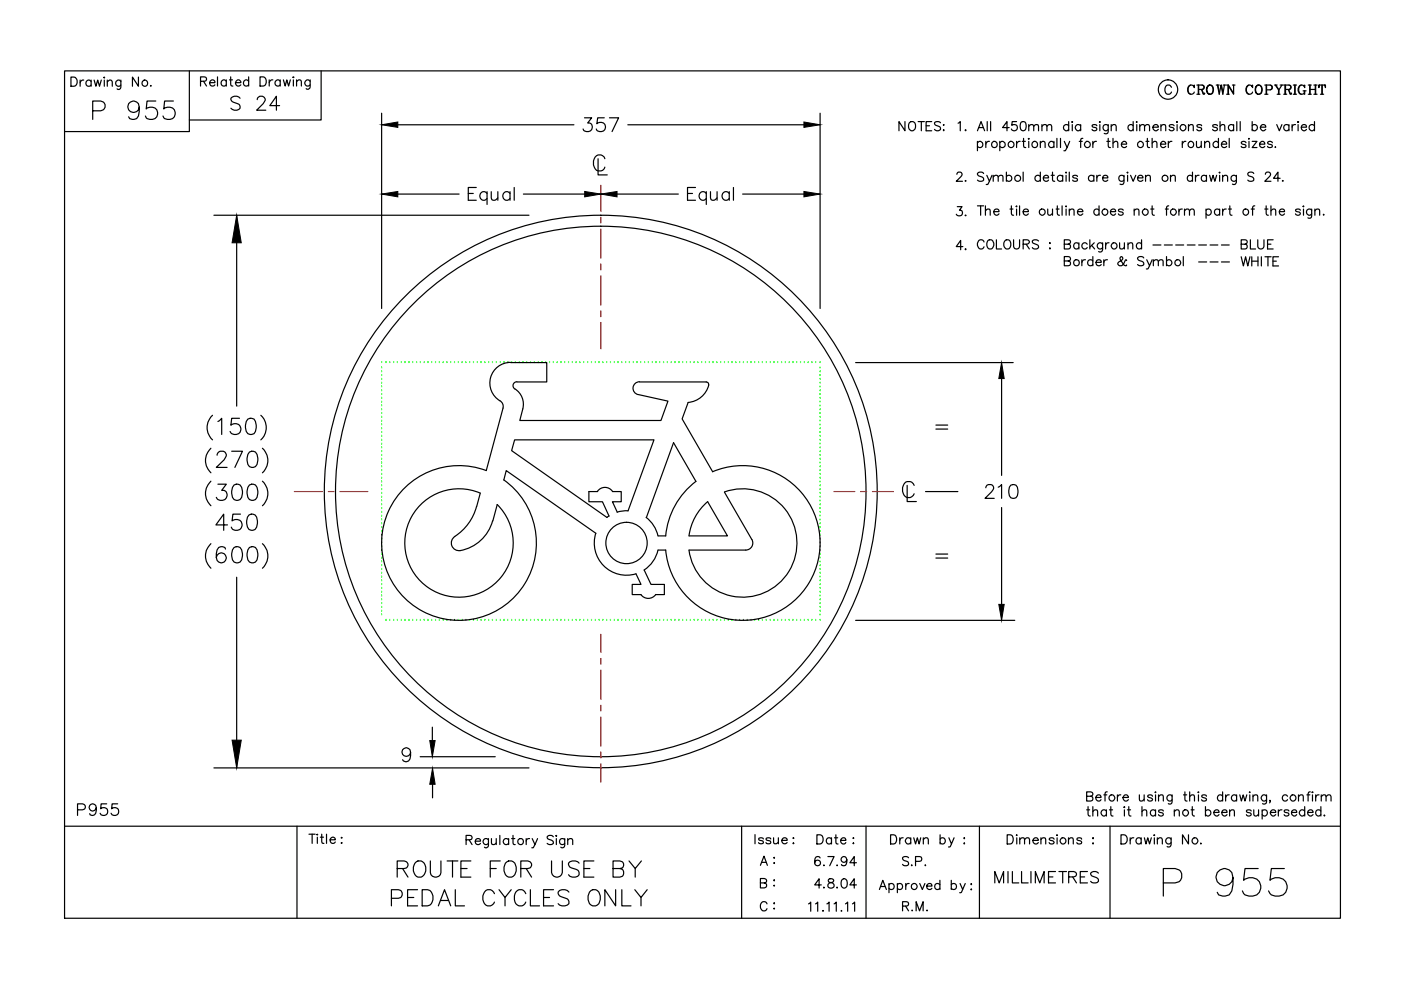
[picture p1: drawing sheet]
<svg xmlns="http://www.w3.org/2000/svg" width="297mm" height="210mm" viewBox="0 0 297 210" stroke-linecap="round" stroke-linejoin="round" font-family="sans-serif">
<g fill="none" stroke="#000" stroke-width=".25">
<path d="M13.7 15h270.5v179.7h-270.5zM15 16.3h.7a1.03 1.03 0 0 1 .7 1 1.03 1.03 0 0 1-.7 1h-.7zM17 17v1.3M17.8 17a.72 .72 0 0 0-.8 .6M19.3 17.3a.62 .62 0 0 0-.9-.1 .62 .62 0 0 0 0 .9 .62 .62 0 0 0 .9-.1M19.3 17v1.3M20 17l.3 1.3 .4-1.3 .4 1.3 .4-1.3M22.1 17v1.3M22.1 16.3v.3zM22.7 17.4l.5-.4 .5 .1 .1 1.2M22.7 17v1.3M25.6 17v1.5a.49 .49 0 0 1-.3 .4 .49 .49 0 0 1-.5-.1"/>
<path d="M25.6 17.3a.62 .62 0 0 0-.9-.1 .62 .62 0 0 0 0 .9 .62 .62 0 0 0 .9-.1M29.4 16.3v2l-1.3-2v2M32 18.1v.2l.1-.1M40.1 15v12.9h-26.4M42.5 17.2l1.1-.1 .2-.3-.1-.3-.4-.2h-.8v1.9M43.2 17.2l.6 1M44.5 17.5h1.1a.55 .55 0 0 0-.6-.6 .55 .55 0 0 0-.5 .6 .61 .61 0 0 0 .3 .7 .61 .61 0 0 0 .8-.2M46.1 16.3v1.9M48 17.2a.62 .62 0 0 0-.9 0 .62 .62 0 0 0 0 .9 .62 .62 0 0 0 .9-.1M48 16.9v1.3M48.7 16.9h.6M48.9 16.3v1.6l.1 .3h.4"/>
<path d="M49.9 17.5h1.2a.57 .57 0 0 0-.6-.6 .57 .57 0 0 0-.6 .6v.2a.63 .63 0 0 0 .5 .5 .63 .63 0 0 0 .7-.2M52.7 17.2a.62 .62 0 0 0-.9 0 .62 .62 0 0 0 0 .9 .62 .62 0 0 0 .9-.1M52.7 16.3v1.9M55.1 16.3h.7a1.05 1.05 0 0 1 .7 1 1.05 1.05 0 0 1-.7 .9h-.7zM57.1 16.9v1.3M57.8 16.9a.72 .72 0 0 0-.7 .6M59.4 17.2a.62 .62 0 0 0-.9 0 .62 .62 0 0 0 0 .9 .62 .62 0 0 0 .9-.1M59.4 16.9v1.3M60.1 16.9l.4 1.3 .3-1.3 .4 1.3 .4-1.3M62.2 16.9v1.3M62.2 16.3l.1 .1-.1 .1zM62.9 17.3l.4-.4 .5 .2 .1 1.1"/>
<path d="M62.9 16.9v1.3M65.8 16.9v1.6a.54 .54 0 0 1-.9 .3M65.8 17.2a.64 .64 0 0 0-1-.1 .64 .64 0 0 0 0 1 .64 .64 0 0 0 1-.1M68.1 15v10.4h-28M248.4 18.5a.72 .72 0 0 0-.8-.5 .72 .72 0 0 0-.6 .8v.5a.72 .72 0 0 0 .6 .7 .72 .72 0 0 0 .8-.5M252.4 18a1.12 1.12 0 0 0 0 2M253.1 18.3l.1 .3v-.6l-.1 .3a.72 .72 0 0 0-.8-.2 .72 .72 0 0 0-.5 .7 .83 .83 0 0 0 .2 .9 .83 .83 0 0 0 .9 .2l.3-.4M253.8 18h1.1l.3 .2 .1 .4-.1 .3-1.1 .1M253.8 20h.6M254.1 18v2M254.6 19l.3 .1 .3 .7h.2M254.8 19.1l.3 .8 .2 .1 .1-.3"/>
<path d="M254.9 18l.3 .4v.4l-.3 .2M256.5 18a1 1 0 0 0-.7 1.1 1 1 0 0 0 .8 .9 1.06 1.06 0 0 0 .7-1 1.06 1.06 0 0 0-.7-1 1.04 1.04 0 0 0-.7 .9 1.04 1.04 0 0 0 .6 1.1M256.6 18a1.13 1.13 0 0 1 0 2M257.9 18h.6M258.1 18l.4 2 .4-2 .4 2 .3-2M258.2 18l.3 1.5M259 18l.3 1.5M259.3 18h.6M260.1 20h.5M260.1 18h.3M260.4 18v2M261.3 18h.5"/>
<path d="M261.5 19.8l-1.1-1.8v2M261.5 18v2l-1.1-1.8M264.8 18a1.12 1.12 0 0 0 0 2M265.5 18.3l.1 .3v-.6l-.1 .3a.72 .72 0 0 0-.8-.2 .72 .72 0 0 0-.5 .7 .83 .83 0 0 0 .1 .9 .83 .83 0 0 0 1 .2l.3-.4M266.8 18a1.01 1.01 0 0 0-.7 1.1 1.01 1.01 0 0 0 .9 .9 1.01 1.01 0 0 0 .6-1.1 1.01 1.01 0 0 0-.8-.9 1.13 1.13 0 0 0 0 2M267 18a1.13 1.13 0 0 1 0 2M268.2 18h1.1a.51 .51 0 0 1 .5 .5 .51 .51 0 0 1-.5 .6h-.8M268.2 20h.6M268.4 18v2M268.5 18v2M269.3 18l.2 .1a.52 .52 0 0 1 .2 .5 .52 .52 0 0 1-.4 .5M270.2 18h.6"/>
<path d="M270.4 18l.7 1.1v.9M270.5 18l.7 1.1v.9M270.8 20h.6M271.4 18h.6M271.8 18l-.6 1.1M272.2 18h1.1l.4 .2v.4l-.1 .3-1 .1M272.2 20h.6M272.4 18v2M272.6 18v2M273 19l.3 .1 .3 .7h.2M273.2 19.1l.3 .8 .2 .1 .1-.3M273.3 18l.4 .4-.1 .4-.3 .2"/>
<path d="M274.2 20h.7M274.2 18h.7M274.5 18v2M274.6 18v2M275.9 18a1.12 1.12 0 0 0 0 2M276.3 19.3h.6M276.5 18.3l.1 .3v-.6l-.1 .3a.73 .73 0 0 0-.8-.2 .73 .73 0 0 0-.5 .7v.5a.74 .74 0 0 0 .5 .6 .74 .74 0 0 0 .8-.2M276.5 19.3v.7M276.6 19.3v.7M277.4 18h.6M277.4 20h.6M277.7 18v2"/>
<path d="M277.8 18v2M277.8 19h1.1M278.6 18h.6M278.6 20h.6M278.9 18v2M279.7 18l-.1 .6v-.6h1.4v.6l-.1-.6M280 20h.6M280.3 18v2M19.7 23.5h1.7a1.04 1.04 0 0 0 .9-1 1.04 1.04 0 0 0-.9-1.1h-1.7v3.9M29.5 22.7a1.21 1.21 0 0 1-1.7 1 1.21 1.21 0 0 1-.4-1.9 1.21 1.21 0 0 1 2 .2 3.6 3.6 0 0 1-.4 3.1 1.2 1.2 0 0 1-1.7-.3M33 21.4h-1.8l-.2 1.7a1.37 1.37 0 0 1 2.1 0 1.37 1.37 0 0 1-.3 2 1.37 1.37 0 0 1-2-.5M36.8 21.4h-1.9l-.2 1.7a1.37 1.37 0 0 1 2.1 0 1.37 1.37 0 0 1-.2 2 1.37 1.37 0 0 1-2-.5"/>
<path d="M50.9 20.8a1.26 1.26 0 0 0-1.9 0 .78 .78 0 0 0 .5 .9l.8 .3a.74 .74 0 0 1 .6 .9 1.26 1.26 0 0 1-1.9 0M54.5 21.1l.2-.4 .4-.3a.93 .93 0 0 1 1.1 .6l-.4 1-1.4 1.4h2M59.3 22.4h-2.1l1.4-2v3M80.9 24v41.4M84.3 26.5h37.4M101 39.8h-1.7v2.7h1.7M109 39.8v2.7M123.9 25h1.5l-.8 1.1a.94 .94 0 0 1 1 1 .94 .94 0 0 1-1.3 .8l-.5-.3-.2-.3M126.8 33.7v3.4h1.9M128.1 25h-1.4l-.2 1.2a1.03 1.03 0 0 1 1.6 0 1.03 1.03 0 0 1-.2 1.5 1.03 1.03 0 0 1-1.5-.4M128.2 33.7a1.24 1.24 0 0 0-1.4-.9 1.24 1.24 0 0 0-1 1.3 1.52 1.52 0 0 0 .3 1.7 1.52 1.52 0 0 0 1.7 .3l.4-.7M129.2 25h2l-1.4 2.9"/>
<path d="M133.1 26.5h37.3M147.5 39.8h-1.7v2.7h1.7M155.5 39.8v2.7M173.9 24v41.4M191.9 25.8v1.9l-1.3-1.9v1.9M192.8 26a.74 .74 0 0 1 .8-.2 .74 .74 0 0 1 .5 .7 .83 .83 0 0 1-.2 .9 .83 .83 0 0 1-.9 .2 1.2 1.2 0 0 1-.2-1.6zM194.7 25.8h1.3M195.3 25.8v1.9M196.4 26.7h.7M197.5 25.8h-1.1v1.9h1.1M199.4 26a.74 .74 0 0 0-1.3 .2l.2 .3 .9 .4 .2 .5a.8 .8 0 0 1-1.3 0M200 26.5h.2z"/>
<path d="M200 27.6h.2l-.1 .1zM202.9 37l.3-.5h.4l.3 .2a.57 .57 0 0 1-.2 .8l-1 .9h1.4M203.1 26.1l.5-.3v1.9M204.7 27.5l-.1 .1 .1 .1 .1-.1M204.7 38.3l-.1 .1h.2M207.2 30.3a.64 .64 0 0 1 1-.1 .64 .64 0 0 1 0 .9 .64 .64 0 0 1-1-.1M207.2 30v2M207.2 27.7l.8-1.9 .8 1.9M207.5 27.1h1M208.5 36.8a.73 .73 0 0 0-.7-.3 .73 .73 0 0 0-.6 .5l.2 .3 1 .3 .1 .6a.92 .92 0 0 1-1.3 0M209 30v1.3M209.2 37.2l.6 1.2 .5-1.2"/>
<path d="M209.3 25.8v1.9M209.8 30a.72 .72 0 0 0-.8 .6M209.8 38.4l-.4 .7h-.3M210 25.8v1.9M210.6 37.5l.4-.3 .5 .1 .1 1.1M210.6 37.2v1.2M211.6 37.5a.67 .67 0 0 1 1-.2l.1 1.1M212 30.3a.64 .64 0 0 1 .9-.1 .64 .64 0 0 1 0 .9 .64 .64 0 0 1-.9-.1M212 30v2M213.4 37.4a.64 .64 0 0 1 .9-.1 .64 .64 0 0 1 0 1 .64 .64 0 0 1-.9-.1M213.4 36.5v1.9M214 27.1h-1.4l.9-1.3v1.9"/>
<path d="M215.5 25.8h-.9l-.1 .8a.68 .68 0 0 1 1 0 .68 .68 0 0 1-.1 1 .68 .68 0 0 1-1-.3M215.5 30v1.3M216.3 30a.72 .72 0 0 0-.8 .6M216.5 25.9a.67 .67 0 0 1 1 .2 1.32 1.32 0 0 1-.5 1.6h-.2a1.29 1.29 0 0 1-.3-1.8zM216.7 30h.7M216.9 36.5v1.9M217 29.3v1.6l.1 .3 .4 .1M218 29.4h.2zM218.1 26.8l.5-.4 .4 .1 .2 1.2M218.1 26.4v1.3M218.1 30v1.3M219.2 26.8l.4-.4 .5 .1 .1 1.2"/>
<path d="M220.6 37.4a.64 .64 0 0 0-1-.1 .64 .64 0 0 0 0 1 .64 .64 0 0 0 1-.1M220.6 36.5v1.9M220.6 30.4l.4-.4 .5 .1 .1 1.2M220.6 30v1.3M220.9 26.8l.5-.4 .4 .1 .2 1.2M220.9 26.4v1.3M221.2 37.7h1.1a.6 .6 0 0 0-.8-.5 .6 .6 0 0 0-.2 1 .62 .62 0 0 0 1 0M222 26.8l.4-.4 .5 .1 .1 1.2M222.9 37.2h.6M223.2 36.5v1.6v.3h.4M223.4 30.3a.64 .64 0 0 0-.9-.1 .64 .64 0 0 0 0 .9 .64 .64 0 0 0 .9-.1M223.4 30v1.3"/>
<path d="M224.1 29.3v2M224.8 29.3v2M225.3 37.4a.64 .64 0 0 0-.9-.1 .64 .64 0 0 0 0 1 .64 .64 0 0 0 .9-.1M225.3 37.2v1.2M225.7 30l.5 1.3 .6-1.3M226 36.5v.2zM226 37.2v1.2M226.2 31.3l-.3 .7h-.3M226.6 26.7a.62 .62 0 0 0-.9-.1 .62 .62 0 0 0 0 .9 .62 .62 0 0 0 .9-.1M226.6 25.8v1.9M226.7 36.5v1.9M227.3 25.9h.1z"/>
<path d="M227.3 26.4v1.3M228.4 37.4a.6 .6 0 0 0-1 0l.1 .2a.9 .9 0 0 1 .9 .5v.1a.6 .6 0 0 1-1 0M228.8 30h.7M229.1 26.7a.64 .64 0 0 0-.9-.1 .64 .64 0 0 0 0 .9 .64 .64 0 0 0 .9-.1M229.1 26.4v1.3M229.6 29.3l-.4 .1-.1 .3v1.6M231.7 30v1.3M231.9 37.4a.64 .64 0 0 0-.9-.1 .64 .64 0 0 0 0 1 .64 .64 0 0 0 .9-.1M231.9 37.2v1.2M232.5 30a.72 .72 0 0 0-.8 .6M232.6 26.7a.62 .62 0 0 0-1.1 0 .9 .9 0 0 0 1 .4l.1 .3a.57 .57 0 0 1-1.1 0M232.6 37.2v1.2"/>
<path d="M233.2 25.8l.1 .1-.1 .1zM233.2 26.4v1.3M233.3 37.2a.64 .64 0 0 0-.7 .5M233.8 37.7h1.1a.6 .6 0 0 0-.9-.5 .6 .6 0 0 0-.1 1 .62 .62 0 0 0 1 0M234.7 30h.6M235 26.4l-.1 1.8-.3 .2-.5-.1M235 26.7a.62 .62 0 0 0-.9-.1 .62 .62 0 0 0 0 .9 .62 .62 0 0 0 .9-.1M235 29.3v1.6v.3l.4 .1M235.6 26.8l.5-.4 .4 .1 .2 1.2M235.6 26.4v1.3M236 30.4l.4-.4 .5 .1 .1 1.2M236 29.3v2"/>
<path d="M237.8 30.6h1.1a.56 .56 0 0 0-.6-.7 .56 .56 0 0 0-.5 .7 .61 .61 0 0 0 .3 .6 .61 .61 0 0 0 .8-.2M238.3 37.2v1.5a.51 .51 0 0 1-.3 .4 .51 .51 0 0 1-.5-.1M238.3 37.4a.62 .62 0 0 0-.9-.1 .62 .62 0 0 0 0 1 .62 .62 0 0 0 .9-.1M239.1 36.5v.2zM239.1 37.2v1.2M239.7 37.2l.6 1.2 .5-1.2M240.3 26.7a.62 .62 0 0 0-1-.1 .62 .62 0 0 0 0 .9 .62 .62 0 0 0 1-.1M240.3 25.8v1.9M241 25.8v.2zM241 26.4v1.3M241.2 37.7h1.1a.62 .62 0 0 0-.6-.5 .62 .62 0 0 0-.6 .6 .62 .62 0 0 0 .6 .6l.6-.2M241.7 26.8l.4-.4 .5 .1 .1 1.2"/>
<path d="M241.7 26.4v1.3M242.7 26.8l.4-.4 .5 .1 .1 1.2M242.9 37.5a.67 .67 0 0 1 .9-.2l.1 1.1M242.9 37.2v1.2M243 30h.6M243.3 29.3v1.6v.3l.4 .1M244.3 30.4l.4-.4 .5 .1 .1 1.2M244.3 29.3v2M244.4 27h1.2a.62 .62 0 0 0-1-.5 .62 .62 0 0 0 .1 1.1 .54 .54 0 0 0 .9-.2M246.1 30.6h1.1a.55 .55 0 0 0-.6-.7 .55 .55 0 0 0-.5 .7 .61 .61 0 0 0 .3 .7 .61 .61 0 0 0 .8-.3M246.1 26.8l.5-.4 .5 .1 .1 1.2M246.1 26.4v1.3"/>
<path d="M247.7 30v1.3M248.2 37.5l.4-.3 .5 .1 .1 1.1M248.2 37.2v1.2M248.5 30a.72 .72 0 0 0-.8 .6M248.9 26.7a.65 .65 0 0 0-1 0l.3 .3 .6 .1 .1 .3a.6 .6 0 0 1-1 0M249.6 25.8v.2zM249.6 26.4v1.3M250.7 30v1.3M251.4 30a.72 .72 0 0 0-.7 .6M252 26.8l.4-.4 .5 .1 .1 1.2M252 26.4v1.3M252.8 37.4a.62 .62 0 0 0-.9-.1 .62 .62 0 0 0 0 1 .62 .62 0 0 0 .9-.1"/>
<path d="M252.8 36.5v1.9M253.5 37.2v1.2M253.7 30l.1 1.2 .4 .1 .5-.4M254.2 37.2a.64 .64 0 0 0-.7 .5M254.7 30v1.3M254.8 26.7a.62 .62 0 0 0-1 0 .9 .9 0 0 0 .9 .4l.1 .3a.57 .57 0 0 1-1 0M255.4 30.4l.5-.4 .4 .1 .2 1.2M255.4 30v1.3M255.8 37.4a.62 .62 0 0 0-.9-.1 .62 .62 0 0 0 0 1 .62 .62 0 0 0 .9-.1M255.8 37.2v1.2M256.5 37.2l.3 1.2 .4-1.2 .4 1.2 .4-1.2M258.1 26.7a.62 .62 0 0 0-1 0l.1 .2a.9 .9 0 0 1 .9 .4v.1a.57 .57 0 0 1-1 0"/>
<path d="M258.3 30.3a.64 .64 0 0 0-.9-.1 .64 .64 0 0 0 0 .9 .64 .64 0 0 0 .9-.1M258.3 29.3v2M258.6 37.2v1.2M258.6 36.5v.2zM258.7 26.8l.4-.4 .5 .1 .1 1.2M258.7 25.8v1.9M259 30.6h1.1a.55 .55 0 0 0-.6-.7 .55 .55 0 0 0-.5 .7 .61 .61 0 0 0 .3 .7 .61 .61 0 0 0 .8-.3M259.2 37.5l.5-.3 .5 .1 .1 1.1M259.2 37.2v1.2M260.6 29.3v2M261.5 26.7a.62 .62 0 0 0-.9-.1 .62 .62 0 0 0 0 .9 .62 .62 0 0 0 .9-.1M261.5 26.4v1.3"/>
<path d="M262.1 37.2v1.5a.53 .53 0 0 1-.8 .3M262.1 37.4a.64 .64 0 0 0-.9-.1 .64 .64 0 0 0 0 1 .64 .64 0 0 0 .9-.1M262.2 25.8v1.9M262.9 25.8v1.9M264.2 30.3a.57 .57 0 0 0-1 0 .9 .9 0 0 0 .9 .4l.1 .3a.62 .62 0 0 1-1 0M264.8 30v1.3M264.8 29.3v.2zM265.5 30h1l-1 1.3h1M265.5 26.7a.62 .62 0 0 1 .9-.1 .62 .62 0 0 1 0 .9 .62 .62 0 0 1-.9-.1M265.5 25.8v1.9M265.8 36.8a.71 .71 0 0 0-.7-.3 .71 .71 0 0 0-.5 .5l.1 .3 1 .3 .1 .6a.88 .88 0 0 1-1.2 0M267.1 30.6h1.1a.56 .56 0 0 0-.6-.7 .56 .56 0 0 0-.5 .7 .61 .61 0 0 0 .3 .6 .61 .61 0 0 0 .8-.2"/>
<path d="M267.2 27h1.2a.57 .57 0 0 0-.6-.6 .57 .57 0 0 0-.6 .6v.1a.61 .61 0 0 0 .5 .6 .61 .61 0 0 0 .7-.3M268.3 37l.3-.5h.4l.3 .2a.57 .57 0 0 1-.2 .8l-.9 .9h1.3M269.8 30.3a.57 .57 0 0 0-1.1 0 .9 .9 0 0 0 1 .4l.1 .3a.62 .62 0 0 1-1.1 0M270.4 31.1v.2l.1-.1M270.7 26.4l.5 1.3 .6-1.3M271.4 37.8h-1.4l.9-1.3v1.9M272 38.3v.1h.1M273.3 26.7a.62 .62 0 0 0-.9-.1 .62 .62 0 0 0 0 .9 .62 .62 0 0 0 .9-.1M273.3 26.4v1.3M274 26.4v1.3M274.7 26.4a.58 .58 0 0 0-.7 .6M275.2 25.8l.2 .1-.2 .1z"/>
<path d="M275.2 26.4v1.3M275.9 27h1.1a.6 .6 0 0 0-.8-.5 .6 .6 0 0 0-.2 .9 .57 .57 0 0 0 1 0M278.7 26.7a.64 .64 0 0 0-.9-.1 .64 .64 0 0 0 0 .9 .64 .64 0 0 0 .9-.1M278.7 25.8v1.9M45.4 45.6h66.8M50.2 45.6v40.5M83.8 41.1h13.5M99.3 41h1M103.3 41a.86 .86 0 0 0-1.3-.1 .86 .86 0 0 0 0 1.3 .86 .86 0 0 0 1.3-.1M103.3 40.6v2.7M104.2 40.6l.1 1.7 .6 .2 .7-.5M105.6 40.6v1.9"/>
<path d="M108.1 41a.86 .86 0 0 0-1.2-.1 .86 .86 0 0 0 0 1.3 .86 .86 0 0 0 1.2-.1M108.1 40.6v1.9M111 41.1h13.5M130.3 41.1h13.5M145.8 41h1M149.7 41a.86 .86 0 0 0-1.2-.1 .86 .86 0 0 0 0 1.3 .86 .86 0 0 0 1.2-.1M149.7 40.6v2.7M150.6 40.6l.2 1.7 .6 .2 .6-.5M152 40.6v1.9M154.6 41a.86 .86 0 0 0-1.2-.1 .86 .86 0 0 0 0 1.3 .86 .86 0 0 0 1.2-.1M154.6 40.6v1.9M157.5 41.1h13.5"/>
<path d="M203 43.8h1l-.6 .8a.65 .65 0 0 1 .6 .9 .65 .65 0 0 1-1.1 .1l-.2-.2M204.1 52.3h-1.4l1-1.3v2M204.7 45.6l-.1 .1h.2M204.7 52.7l-.1 .1 .1 .2 .1-.2M207.2 43.6h1.3M207.9 43.6v2M208.6 51.3a.72 .72 0 0 0-.8-.5 .72 .72 0 0 0-.6 .8v.4a.72 .72 0 0 0 .6 .8 .72 .72 0 0 0 .8-.5M208.9 44.7l.5-.4 .5 .1v1.2M208.9 43.6v2M209.4 51.1a.74 .74 0 0 1 .8-.2 .74 .74 0 0 1 .5 .7v.4a.74 .74 0 0 1-.7 .8 .74 .74 0 0 1-.8-.8zM210.7 44.9h1.1a.6 .6 0 0 0-.8-.5 .6 .6 0 0 0-.2 .9 .57 .57 0 0 0 1 0M211.3 50.8v2h1.1"/>
<path d="M213 51.1a.71 .71 0 0 1 .8-.2 .71 .71 0 0 1 .5 .7v.4a.74 .74 0 0 1-.7 .8 .74 .74 0 0 1-.8-.8zM214.1 44.3h.7M214.4 43.6v1.7l.1 .2 .4 .1M214.9 50.8v1.4a.64 .64 0 0 0 .6 .6 .64 .64 0 0 0 .7-.6v-1.4M215.5 43.6v.3zM215.5 44.3v1.3M216.2 43.6v2M216.9 44.9h1.1a.6 .6 0 0 0-.8-.5 .6 .6 0 0 0-.2 .9 .57 .57 0 0 0 1 0M216.9 51.8l1.1-.2a.4 .4 0 0 0 .3-.3 .4 .4 0 0 0-.3-.4l-1.1-.1v2M217.6 51.8l.6 1M220.2 51.1a.75 .75 0 0 0-1.3 .2l.1 .3 .8 .3a.48 .48 0 0 1 .4 .6 .84 .84 0 0 1-1.3 0M222.1 44.3l.1 1.2 .5 .1 .5-.3"/>
<path d="M222.5 51.6h.2zM222.6 52.6v.2zM223.2 44.3v1.3M223.9 44.3h.7M224.2 43.6v1.7l.1 .2 .3 .1M225.2 43.6v2M225.7 55.3l1.1-.1 .2-.3-.2-.4-1.1-.1v1.9h.8l.5-.3a.53 .53 0 0 0-.5-.7M225.7 51.8l1.1-.2 .2-.2-.1-.4-.4-.2h-.8v2h.8a.51 .51 0 0 0 .5-.5 .51 .51 0 0 0-.5-.5M226 43.6v.3zM226 44.3v1.3M226.7 44.7l.5-.4 .4 .1 .1 1.2M226.7 44.3v1.3"/>
<path d="M228.4 44.9h1.2a.62 .62 0 0 0-1-.5 .62 .62 0 0 0 .1 1.1 .54 .54 0 0 0 .9-.2M228.7 51.8a.61 .61 0 0 0-.9-.1 .61 .61 0 0 0 0 .9 .61 .61 0 0 0 .9-.1M228.7 51.5v1.3M229.4 55.1v1.2M230.1 55.1a.64 .64 0 0 0-.7 .5M230.5 51.8a.63 .63 0 0 0-.9-.1 .63 .63 0 0 0 0 .9 .63 .63 0 0 0 .9-.1M231.1 50.8v2M231.5 52l.6 .8M231.7 55.3a.62 .62 0 0 0-.9 0 .62 .62 0 0 0 0 .9 .62 .62 0 0 0 .9-.1M231.7 54.4v1.9M232 51.5l-.9 .9M232.4 55.6h1.1a.6 .6 0 0 0-.9-.5 .6 .6 0 0 0-.1 1 .62 .62 0 0 0 1 0"/>
<path d="M233 44.6a.62 .62 0 0 0-.9-.1 .62 .62 0 0 0 0 .9 .62 .62 0 0 0 .9-.1M233 43.6v2M233.8 51.5l-.1 1.8-.3 .1-.5-.1M233.8 51.8a.63 .63 0 0 0-1-.1 .63 .63 0 0 0 0 .9 .63 .63 0 0 0 1-.1M234 55.1v1.2M234.4 51.5v1.3M234.8 55.1a.64 .64 0 0 0-.8 .5M235.1 51.5a.58 .58 0 0 0-.7 .5M235.4 44.9h1.1a.6 .6 0 0 0-.8-.5 .6 .6 0 0 0-.2 .9 .57 .57 0 0 0 1 0M237.4 51.5l.1 1.2 .4 .1 .5-.4M238.1 44.6a.62 .62 0 0 0-1 0 .9 .9 0 0 0 1 .4v.3a.57 .57 0 0 1-1 0M238.4 51.5v1.3"/>
<path d="M238.9 55.2l-.2-.1-.2 .2a.95 .95 0 0 1-1.3 1 .4 .4 0 0 1-.2-.4 .4 .4 0 0 1 .2-.4l.9-.6-.2-.4h-.3a1.65 1.65 0 0 0 .8 1.8h.4l.1-.1M239.2 51.9l.4-.4 .5 .1 .1 1.2M239.2 51.5v1.3M240.5 44.7l.4-.4 .5 .1 .1 1.2M240.5 44.3v1.3M242 51.8a.61 .61 0 0 0-.9-.1 .61 .61 0 0 0 0 .9 .61 .61 0 0 0 .9-.1M242 50.8v2M242.5 54.7a.73 .73 0 0 0-.7-.3 .73 .73 0 0 0-.6 .5l.2 .3 .9 .3 .2 .6a.92 .92 0 0 1-1.3 0M243.1 55.1l.6 1.2 .6-1.2M243.7 56.3l-.4 .7h-.3M244 44.3h.7M244.3 43.6v1.7l.1 .2 .3 .1"/>
<path d="M244.4 51.9h1.7M244.5 55.4l.5-.3 .5 .1 .1 1.1M244.5 55.1v1.2M245.6 55.4a.67 .67 0 0 1 .9-.2l.1 1.1M246.9 51.9h1.7M247.1 44.3h.6M247.3 55.3a.64 .64 0 0 1 1-.1 .64 .64 0 0 1 0 1 .64 .64 0 0 1-1-.1M247.3 54.4v1.9M247.8 43.6l-.4 .2-.1 .2v1.6M249.3 51.9h1.7M250 44.3v1.3M250.7 44.3a.58 .58 0 0 0-.7 .6"/>
<path d="M250.9 54.4v1.9M251.1 44.7l.5-.4 .5 .1 .1 1.2M251.1 44.3v1.3M251.7 51.9h1.7M252.2 44.7l.4-.4 .5 .1 .1 1.2M254.1 51.9h1.7M254.1 55.5h1.7M255.7 44.6a.62 .62 0 0 1 .9-.1 .62 .62 0 0 1 0 .9 .62 .62 0 0 1-.9-.1M255.7 44.3v2M256.6 51.9h1.6M256.6 55.5h1.6M258.6 44.6a.62 .62 0 0 0-.9-.1 .62 .62 0 0 0 0 .9 .62 .62 0 0 0 .9-.1"/>
<path d="M258.6 44.3v1.3M259 51.9h1.6M259 55.5h1.7M259.2 44.3v1.3M260 44.3a.64 .64 0 0 0-.8 .6M260.4 44.3h.7M260.7 43.6v1.7l.1 .2 .4 .1M263.2 54.4l.4 2 .5-2 .5 2 .4-2M263.2 51.8l1.1-.2 .1-.2-.1-.4-.3-.2h-.8v2h.8a.51 .51 0 0 0 .4-.5 .51 .51 0 0 0-.4-.5M265.1 50.8v2h1.1M265.3 44.3h.7M265.4 54.4v2"/>
<path d="M265.4 55.4h1.3M266 43.6l-.3 .2-.1 .2v1.6M266.7 50.8v1.4a.66 .66 0 0 0 .6 .6 .66 .66 0 0 0 .7-.6v-1.4M266.7 54.4v2M267.4 54.4v2M268.2 44.3h.6M268.2 54.4h1.3M268.4 43.6v1.7l.1 .2 .4 .1M268.7 51.8h.8M268.8 54.4v2M269.5 44.7l.4-.4 .5 .1 .1 1.2M269.5 43.6v2"/>
<path d="M269.9 55.4h.7M269.9 50.8h-1.2v2h1.2M271.1 54.4h-1.2v2h1.2M271.2 44.9h1.1a.6 .6 0 0 0-.8-.5 .6 .6 0 0 0-.2 .9 .57 .57 0 0 0 1 0M275.7 44.6a.6 .6 0 0 0-1 0l.1 .2a.9 .9 0 0 1 .9 .5 .56 .56 0 0 1-.5 .4 .56 .56 0 0 1-.5-.4M276.4 43.6v.3zM276.4 44.3v1.3M278.1 44.3l-.1 1.8-.2 .2-.5-.1M278.1 44.6a.62 .62 0 0 0-.9-.1 .62 .62 0 0 0 0 .9 .62 .62 0 0 0 .9-.1M278.8 44.7l.4-.4 .5 .1 .1 1.2M278.8 44.3v1.3M280.6 45.4v.2l.1-.1"/>
<path d="M181.4 76.9h33.4M44.7 95a3.5 3.5 0 0 0 0 5.2M45.1 88.1a3.5 3.5 0 0 0 0 5.2M46 96.5a.91 .91 0 0 1 .7-.8h.6a.86 .86 0 0 1 .5 1.3l-.3 .5-1.6 1.6h2.2M46.2 89.4l.8-.7v3.4M49.1 95.7h2.3l-1.6 3.4M50.8 88.7h-1.7l-.1 1.5a1.21 1.21 0 0 1 1.8 0 1.21 1.21 0 0 1-.3 1.8 1.21 1.21 0 0 1-1.7-.5M52.5 88.9a1.07 1.07 0 0 1 1.7 .5 2.82 2.82 0 0 1-.3 2.5 1.13 1.13 0 0 1-1.7-.4 2.77 2.77 0 0 1 .3-2.6zM52.9 95.8a1.07 1.07 0 0 1 1.6 .6 2.71 2.71 0 0 1-.3 2.5 1.09 1.09 0 0 1-1.7-.4 2.77 2.77 0 0 1 .4-2.7zM55.3 88.1a3.5 3.5 0 0 1 0 5.2M55.6 95a3.5 3.5 0 0 1 0 5.2M109.2 82.5a3.8 3.8 0 0 1 1.6 4.2l-.6 2.5h29.9l1.5-4.2-6.3-1.3"/>
<path d="M109.6 80.9a.83 .83 0 0 0-.8 .6 .83 .83 0 0 0 .4 1M109.6 81h6.3v-4.1h-7.6a4.4 4.4 0 0 0-4.3 3.4 4.4 4.4 0 0 0 2.3 4.9 1.38 1.38 0 0 1 .3 1.3l-3.5 13.3a16.4 16.4 0 0 0-22.1 16.6 16.4 16.4 0 0 0 24.5 13 16.4 16.4 0 0 0 1.3-27.7l.5-1.9 19 13.3a6.8 6.8 0 0 0 8.5 8.6l1.1 2.2h-1.9v2.2h1.9M135.6 80.9a1.38 1.38 0 0 0-1.4 1.3 1.38 1.38 0 0 0 1.1 1.5M135.6 81h14.1l.4 .2 .1 .4M150.3 81.6a5 5 0 0 1-4.4 3.7l-1.3 3.5 6.5 11.2a16.4 16.4 0 0 1 22.1 10.3 16.4 16.4 0 0 1-12.6 20.9 16.4 16.4 0 0 1-19.5-14.6h-1.6M198.4 90.1h2.5M198.4 91h2.5M212.4 80.3v20.5M44.7 115.3a3.5 3.5 0 0 0 0 5.2M44.7 102a3.5 3.5 0 0 0 0 5.2M46.2 102.7h1.8l-1 1.3a1.1 1.1 0 0 1 1.2 1.2 1.1 1.1 0 0 1-1.5 .9l-.5-.2-.3-.4M47.8 116.4a.96 .96 0 0 0-1.4-.3 2.97 2.97 0 0 0-.4 2.7 1.06 1.06 0 0 0 1.7 .1 1.06 1.06 0 0 0-.4-1.6 1.06 1.06 0 0 0-1.4 .9"/>
<path d="M48.2 111.3h-2.4l1.6-2.3v3.4M49.6 116.1a1.07 1.07 0 0 1 1.6 .5 2.71 2.71 0 0 1-.3 2.6 1.09 1.09 0 0 1-1.6-.5 2.77 2.77 0 0 1 .3-2.6zM49.6 102.8a1.07 1.07 0 0 1 1.6 .5 2.71 2.71 0 0 1-.3 2.6 1.09 1.09 0 0 1-1.6-.4 2.77 2.77 0 0 1 .3-2.7zM51 109h-1.6l-.2 1.4a1.22 1.22 0 0 1 1.8 0 1.22 1.22 0 0 1 0 1.8 1.22 1.22 0 0 1-1.8-.1l-.2-.3M52.8 109.2a1.09 1.09 0 0 1 1.6 .4 2.77 2.77 0 0 1-.3 2.7 1.07 1.07 0 0 1-1.6-.5 2.67 2.67 0 0 1 .3-2.6zM52.9 116.1a1.07 1.07 0 0 1 1.6 .5 2.71 2.71 0 0 1-.3 2.6 1.09 1.09 0 0 1-1.7-.5 2.77 2.77 0 0 1 .4-2.6zM52.9 102.8a1.07 1.07 0 0 1 1.6 .5 2.71 2.71 0 0 1-.3 2.6 1.09 1.09 0 0 1-1.7-.4 2.77 2.77 0 0 1 .4-2.7zM55.6 115.3a3.5 3.5 0 0 1 0 5.2M55.6 102a3.5 3.5 0 0 1 0 5.2M101 107.4a11.6 11.6 0 0 1-4.9 6.6 1.63 1.63 0 0 0-.2 1.9 1.63 1.63 0 0 0 1.7 .8M101.8 104.5a11.5 11.5 0 0 0-16 10.6 11.5 11.5 0 0 0 15.9 10.6 11.5 11.5 0 0 0 3.7-18.7l-.9 3.4M101.8 104.6l-.7 2.8"/>
<path d="M104.4 110.4a8.7 8.7 0 0 1-6.8 6.3M126.7 104.2h-1.8v2.2h2.8l1.4 3M129.1 109.4l-.4 .3M129.8 104.2a1.93 1.93 0 0 0-3.1 0M129.9 104.2h1.8v2.2h-1.8l1 2.2M133.1 108.3l-2.3 .3M133.2 108.3l5.5-15h-29.6l-.6 2.2 20.2 14.2M137 109.7l1.4 1.5 .7 1.1 .4 1.3M139.5 116.6a6.8 6.8 0 0 1-2.9 4.3M147.5 102.1l-4.7-8.2-5.8 15.8M147.6 102.1a16.4 16.4 0 0 0-6.5 11.5h-1.6M149.3 107l.7-.6 4.2 7.2h-8.1a11.2 11.2 0 0 1 3.2-6.6z"/>
<path d="M153.6 104.3a11.5 11.5 0 0 1 14.9 7.7 11.5 11.5 0 0 1-8.7 14.4 11.5 11.5 0 0 1-13.7-9.8h12a1.5 1.5 0 0 0 1.3-2.2l-5.8-10M192.3 102.9v3.4h2M193.8 102.9a1.27 1.27 0 0 0-1.4-.8 1.27 1.27 0 0 0-1 1.3 1.49 1.49 0 0 0 .3 1.6 1.49 1.49 0 0 0 1.6 .3l.5-.6M196.2 104.2h6.9M198.4 117.5h2.5M198.4 118.3h2.5M209 103.4l.3-.5 .8-.2a.72 .72 0 0 1 .4 1.1l-1.7 1.9h2M211.6 103.3l.8-.6v3M212.4 107.6v20.5M214.3 102.9a.98 .98 0 0 1 1.4 .4 2.46 2.46 0 0 1-.3 2.2 .98 .98 0 0 1-1.4-.4 2.5 2.5 0 0 1 .3-2.2zM50.2 122.4v40.4M136.6 120.9l1.4 3h2.9v2.2l-1.9-.1a1.93 1.93 0 0 1-3.1 0"/>
<path d="M181.4 131.5h33.8M87.1 159.5a.91 .91 0 0 1-1.3 .8 .91 .91 0 0 1-.3-1.5 .91 .91 0 0 1 1.4 .2 2.65 2.65 0 0 1-.3 2.3 .85 .85 0 0 1-1.2-.2M91.7 154.2v2.8M13.7 175.2h270.5M16.4 171.7h1.1a.64 .64 0 0 0 .6-.6 .64 .64 0 0 0-.6-.7h-1.1v2.5M20.4 171.2a.76 .76 0 0 1-1 .7 .76 .76 0 0 1-.3-1.2 .76 .76 0 0 1 1.2 .1 2.06 2.06 0 0 1-.3 2 .66 .66 0 0 1-1-.3M22.6 170.4h-1.2v1.1a.85 .85 0 0 1 1.2 0 .85 .85 0 0 1-.1 1.3 .85 .85 0 0 1-1.3-.4M24.9 170.4h-1.1l-.1 1.1a.85 .85 0 0 1 1.3 0 .85 .85 0 0 1-.2 1.3 .85 .85 0 0 1-1.2-.4M45.4 162.8h66.8M63 175.2v19.5M65.5 176.9h1.3M66.2 176.9v1.9"/>
<path d="M67.3 177.5v1.3M67.3 176.9v.1zM67.9 177.5h.7M68.2 176.9v1.5l.1 .3 .4 .1M69.2 176.9v1.9M70 178.1h1.1a.6 .6 0 0 0-.9-.5 .6 .6 0 0 0-.1 .9 .57 .57 0 0 0 1 0M72.3 177.6h.2zM72.3 178.7h.2zM89.1 160.4h15.9M91.7 166.3v2.9M98.8 178.1l1.1-.1 .2-.3-.2-.5-1.1-.1v2M99.5 178.1l.6 1"/>
<path d="M100.8 178.4h1.1a.6 .6 0 0 0-.9-.5 .6 .6 0 0 0-.1 .9 .62 .62 0 0 0 1 0M103.6 177.8v1.5a.54 .54 0 0 1-.9 .3M103.6 178.1a.64 .64 0 0 0-1-.1 .64 .64 0 0 0 0 .9 .64 .64 0 0 0 1-.1M104.2 177.8v.9a.47 .47 0 0 0 .8 .3l.2-.3M105.2 177.8v1.3M106 177.1v2M107.8 178.1a.64 .64 0 0 0-.9-.1 .64 .64 0 0 0 0 .9 .64 .64 0 0 0 .9-.1M107.8 177.8v1.3M108.5 177.8h.6M108.8 177.1v1.6l.1 .3 .3 .1M111.6 177.8v1.3M112.3 177.8a.58 .58 0 0 0-.7 .6"/>
<path d="M112.8 177.8l.6 1.3 .6-1.3M113.4 179.1l-.4 .6h-.3M117.3 177.4a.73 .73 0 0 0-.7-.3 .73 .73 0 0 0-.6 .5l.2 .3 1 .5 .1 .4a.92 .92 0 0 1-1.3 0M118 177.8v1.3M118 177.1v.2zM119.7 177.8v1.5a.51 .51 0 0 1-.3 .4 .51 .51 0 0 1-.5-.1M119.7 178.1a.62 .62 0 0 0-.9-.1 .62 .62 0 0 0 0 .9 .62 .62 0 0 0 .9-.1M120.4 178.1l.4-.3 .5 .1 .1 1.2M120.4 177.8v1.3M157.2 175.2v19.5M160.1 177v1.9M161.9 177.9a.62 .62 0 0 0-1.1 0l.1 .2a.9 .9 0 0 1 1 .5 .62 .62 0 0 1-1.1 0"/>
<path d="M163.4 177.9a.6 .6 0 0 0-1 0l.1 .2a.9 .9 0 0 1 .9 .5 .6 .6 0 0 1-1 0M164 177.6l.1 1.2 .5 .1 .4-.3M165 177.6v1.3M165.7 178.2h1.2a.57 .57 0 0 0-.6-.6 .57 .57 0 0 0-.6 .6v.2a.63 .63 0 0 0 .5 .5 .63 .63 0 0 0 .7-.3M168.1 177.7h.2zM168.1 178.8h.2zM173.2 177h.7a1.04 1.04 0 0 1 .6 1 1.04 1.04 0 0 1-.6 .9h-.7zM176.3 177.9a.61 .61 0 0 0-.9-.1 .61 .61 0 0 0 0 .9 .61 .61 0 0 0 .9-.1M176.3 177.6v1.3M176.9 177.6h.7M177.2 177v1.6l.1 .3h.4M178.2 178.2h1.1v-.2a.64 .64 0 0 0-1.1-.1 .64 .64 0 0 0 .5 1h.3l.3-.3"/>
<path d="M180.8 177.7h.2zM180.8 178.8h.2zM183.6 175.2v19.5M188.8 177h.7a1.04 1.04 0 0 1 .6 1 1.04 1.04 0 0 1-.6 .9h-.7zM190.8 177.6v1.3M191.5 177.6a.58 .58 0 0 0-.7 .6M193.1 177.9a.63 .63 0 0 0-.9-.1 .63 .63 0 0 0 0 1 .63 .63 0 0 0 .9-.2M193.1 177.6v1.3M193.7 177.6l.4 1.3 .4-1.3 .4 1.3 .3-1.3M195.8 178l.4-.4 .5 .1 .1 1.2M195.8 177.6v1.3M199.3 177.9a.61 .61 0 0 1 .9-.1 .61 .61 0 0 1 0 .9 .61 .61 0 0 1-.9-.1"/>
<path d="M199.3 177v1.9M201.2 177.6l.5 1.3 .6-1.3M201.7 178.9l-.2 .6-.4 .1M204.4 177.7h.1l-.1 .1zM204.4 178.7v.2zM207.7 175.2v19.5M213.5 177h.7a1.04 1.04 0 0 1 .6 1 1.04 1.04 0 0 1-.6 .9h-.7zM215.6 177v.2zM215.6 177.6v1.3M216.2 178l.5-.4 .4 .1 .1 1.2M216.2 177.6v1.3M217.2 178l.5-.4 .5 .1 .1 1.2"/>
<path d="M219 178.2h1.1a.61 .61 0 0 0-.8-.5 .61 .61 0 0 0-.2 .9 .6 .6 0 0 0 1 0M220.7 178l.5-.4 .4 .1 .1 1.2M220.7 177.6v1.3M223.5 177.9a.6 .6 0 0 0-1.1 0l.3 .3 .5 .1 .3 .3a.6 .6 0 0 1-1.1 0M224.1 177v.2zM224.1 177.6v1.3M226.5 178l.5-.4 .5 .1 .1 1.2M226.5 177.6v1.3M229.3 177.9a.57 .57 0 0 0-1 0l.3 .3 .6 .2 .1 .2a.57 .57 0 0 1-1 0M230.4 168.8l1.1-.1 .2-.3-.1-.3-.4-.2h-.8v1.9h.8a.51 .51 0 0 0 .5-.5 .51 .51 0 0 0-.5-.5M230.4 171.7h.6M230.7 171v1.6l.1 .3 .4 .1"/>
<path d="M231.7 177.7h.1l-.1 .1zM231.7 172.1l.5-.4 .4 .1 .1 1.2M231.7 171v2M231.7 178.7v.2zM232.3 169.1h1.1v-.2a.64 .64 0 0 0-1.1-.1 .64 .64 0 0 0 .5 1h.3l.3-.3M234 168.5h.7M234.6 172a.64 .64 0 0 0-1-.1 .64 .64 0 0 0 0 .9 .64 .64 0 0 0 1-.1M234.6 171.7v1.3M234.8 167.9l-.4 .1-.1 .3v1.5M235.2 171.7h.7M235.3 175.2v19.5M235.5 171v1.6l.1 .3 .4 .1"/>
<path d="M236.9 168.5v1.3M237.6 168.5a.58 .58 0 0 0-.7 .6M237.7 177h.6a1.02 1.02 0 0 1 .7 1 1.02 1.02 0 0 1-.7 .9h-.6zM238.1 169.1h1.1a.6 .6 0 0 0-.8-.5 .6 .6 0 0 0-.2 .9 .56 .56 0 0 0 .5 .4 .56 .56 0 0 0 .5-.4M238.4 171v.2zM238.4 171.7v1.3M239 171.7h.7M239.3 171v1.6l.1 .3 .4 .1M239.6 177.6v1.3M240.4 177.6a.64 .64 0 0 0-.8 .6M241.6 168.5l.1 1.3h.4l.5-.3M241.9 177.9a.61 .61 0 0 0-.9-.1 .61 .61 0 0 0 0 .9 .61 .61 0 0 0 .9-.1"/>
<path d="M241.9 177.6v1.3M242.1 172.1l.5-.4 .4 .1 .1 1.2M242.1 171v2M242.6 168.5v1.3M242.6 177.6l.4 1.3 .3-1.3 .4 1.3 .4-1.3M244.4 168.8a.6 .6 0 0 0-1.1 0l.9 .5 .2 .2a.6 .6 0 0 1-1.1 0M244.7 177v.2zM244.7 177.6v1.3M245 167.9v.2zM245 168.5v1.3M245 172a.62 .62 0 0 0-.9-.1 .62 .62 0 0 0 0 .9 .62 .62 0 0 0 .9-.1M245 171.7v1.3"/>
<path d="M245.4 178l.4-.4 .5 .1 .1 1.2M245.4 177.6v1.3M245.6 168.9l.5-.4 .5 .1v1.2M245.6 168.5v1.3M246.6 172a.6 .6 0 0 0-1 0l.1 .2a.9 .9 0 0 1 .9 .4v.1a.56 .56 0 0 1-.5 .3 .56 .56 0 0 1-.5-.3M248.3 177.6l-.1 1.8-.3 .2-.4-.1M248.3 177.9a.63 .63 0 0 0-.9-.1 .63 .63 0 0 0 0 1 .63 .63 0 0 0 .9-.2M248.5 168.5l-.1 1.8-.2 .2-.5-.1M248.5 168.8a.61 .61 0 0 0-.9-.1 .61 .61 0 0 0 0 .9 .61 .61 0 0 0 .9-.1M249 172.1l.4-.4 .5 .1 .1 1.2M249 171.7v1.3M250.9 168.5h.7"/>
<path d="M251.2 167.9v1.6l.1 .3h.4M252 177v1.9l-1.3-1.9v1.9M252.2 168.9l.5-.4 .5 .1 .1 1.2M252.2 167.9v1.9M252.5 171.7h.7M252.8 171v1.6l.1 .3 .4 .1M254.1 168.5v1.3M254.1 167.9v.2zM254.6 178.7l-.1 .2h.2M255.6 172a.64 .64 0 0 1 .9-.1 .64 .64 0 0 1 0 .9 .64 .64 0 0 1-.9-.1M255.6 171v2M255.8 168.8a.57 .57 0 0 0-1 0l.2 .3 .7 .2 .1 .2a.57 .57 0 0 1-1 0"/>
<path d="M257.4 172.3h1.1a.6 .6 0 0 0-.9-.5 .6 .6 0 0 0-.2 .9 .57 .57 0 0 0 1.1 0M259.1 172.3h1.1a.6 .6 0 0 0-.9-.5 .6 .6 0 0 0-.2 .9 .57 .57 0 0 0 1.1 0M259.2 168.8a.61 .61 0 0 0-.9-.1 .61 .61 0 0 0 0 .9 .61 .61 0 0 0 .9-.1M259.2 167.9v1.9M259.9 168.5v1.3M260.6 168.5a.64 .64 0 0 0-.7 .6M260.7 172.1l.5-.4 .4 .1 .1 1.2M260.7 171.7v1.3M262.2 168.8a.61 .61 0 0 0-.9-.1 .61 .61 0 0 0 0 .9 .61 .61 0 0 0 .9-.1M262.2 168.5v1.3M262.9 168.5l.3 1.3 .4-1.3 .4 1.3 .3-1.3M265 168.5v1.3"/>
<path d="M265 167.9v.2zM265.3 172a.62 .62 0 0 0-1 0 .9 .9 0 0 0 .9 .4l.1 .3a.57 .57 0 0 1-1 0M265.7 168.9l.4-.4 .5 .1 .1 1.2M265.7 168.5v1.3M265.8 171.7l.1 1.2 .5 .1 .4-.4M266.8 171.7v1.3M267.6 172a.62 .62 0 0 1 .9-.1 .62 .62 0 0 1 0 .9 .62 .62 0 0 1-.9-.1M267.6 171.7v2M268.5 168.5v1.5a.53 .53 0 0 1-.8 .4M268.5 168.8a.63 .63 0 0 0-.9-.1 .63 .63 0 0 0 0 1 .63 .63 0 0 0 .9-.2M269.3 169.8h-.1h.1l-.1 .4M269.3 172.3h1.2a.57 .57 0 0 0-.6-.6 .57 .57 0 0 0-.6 .6v.1a.61 .61 0 0 0 .5 .6 .61 .61 0 0 0 .7-.3"/>
<path d="M271 171.7v1.3M271.8 171.7a.64 .64 0 0 0-.8 .6M273 168.8a.61 .61 0 0 0-.9-.1 .61 .61 0 0 0 0 .9 .61 .61 0 0 0 .9-.1M273.3 172a.62 .62 0 0 0-1 0 .9 .9 0 0 0 .9 .4l.1 .3a.57 .57 0 0 1-1 0M273.8 172.3h1.1a.6 .6 0 0 0-.8-.5 .6 .6 0 0 0-.2 .9 .57 .57 0 0 0 1 0M275.3 168.9l.5-.4 .4 .1 .1 1.2M275.3 168.5v1.3M276.6 172a.64 .64 0 0 0-.9-.1 .64 .64 0 0 0 0 .9 .64 .64 0 0 0 .9-.1M276.6 171v2M277.1 168.5h.6M277.3 172.3h1.1a.62 .62 0 0 0-1-.5 .62 .62 0 0 0 .2 1.1 .54 .54 0 0 0 .8-.2M277.8 167.9l-.3 .1-.2 .3v1.5"/>
<path d="M278.3 167.9l.1 .1-.1 .1zM278.3 168.5v1.3M278.9 168.5v1.3M279.7 168.5a.58 .58 0 0 0-.8 .6M280 172a.62 .62 0 0 0-.9-.1 .62 .62 0 0 0 0 .9 .62 .62 0 0 0 .9-.1M280 171v2M280.1 168.9l.5-.4 .5 .1v1.2M280.1 168.5v1.3M280.8 172.8l-.1 .1 .1 .1 .1-.1M281.1 168.9l.5-.4 .5 .1 .1 1.2M83 190.5h1.5a.91 .91 0 0 0 .8-1 .91 .91 0 0 0-.8-.9h-1.5v3.5M84.2 184.1h1.5a.81 .81 0 0 0 .8-.9l-.3-.5-.5-.2h-1.5v3.5"/>
<path d="M85.4 184.1l1.1 1.9M86.4 190.3h1.3M88 183l.3-.3a1.33 1.33 0 0 1 2 1.2 1.6 1.6 0 0 1-1.7 2.1 2.04 2.04 0 0 1-.6-3zM88.5 188.6h-2.1v3.5h2.1M89.5 188.6h1.1a1.83 1.83 0 0 1 1.2 1.8 1.83 1.83 0 0 1-1.2 1.7h-1.1zM91.2 182.5v2.5a1.13 1.13 0 0 0 1.2 1 1.13 1.13 0 0 0 1.1-1v-2.5M92.9 192.1l1.3-3.5 1.4 3.5M93.4 190.9h1.7M94.8 182.5h2.3M95.9 182.5v3.5M96.5 188.6v3.5h2M97.7 184.1h1.3"/>
<path d="M99.8 182.5h-2.1v3.5h2.1M103.9 184.1h1.3M104.8 189.5a1.18 1.18 0 0 0-1.1-.9 1.18 1.18 0 0 0-1.2 .9 1.91 1.91 0 0 0 .8 2.6 1.27 1.27 0 0 0 1.5-.8M105.8 188.6l1.3 1.7 1.3-1.7M106.1 182.5h-2.2v3.5M107.1 190.3v1.8M107.2 183a1.27 1.27 0 0 1 1.4-.4 1.27 1.27 0 0 1 .8 1.3 1.49 1.49 0 0 1-.3 1.6 1.49 1.49 0 0 1-1.6 .3 2.23 2.23 0 0 1-.3-2.8zM110.4 184.1h1.5a.81 .81 0 0 0 .8-.9l-.3-.5-.5-.2h-1.5v3.5M111.5 189.5a1.24 1.24 0 0 0-1.4-.9 1.24 1.24 0 0 0-1 1.3 1.78 1.78 0 0 0 .9 2.2 1.19 1.19 0 0 0 1.5-.8M111.6 184.1l1.1 1.9M112.5 188.6v3.5h1.9M115.2 190.3h1.3"/>
<path d="M116.9 182.5v2.5a1.16 1.16 0 0 0 1.2 1 1.16 1.16 0 0 0 1.1-1v-2.5M117.4 188.6h-2.2v3.5h2.2M120.6 189.1a1.48 1.48 0 0 0-2.3 0 .92 .92 0 0 0 .7 1l.9 .4a.89 .89 0 0 1 .7 1.1 1.57 1.57 0 0 1-2.3 0M122.8 183a1.51 1.51 0 0 0-2.3 0 .93 .93 0 0 0 .7 1l.9 .3a.84 .84 0 0 1 .7 .7 .84 .84 0 0 1-.3 .8 1.52 1.52 0 0 1-2-.3M123.8 184.1h1.3M125 189.1a1.16 1.16 0 0 1 1.2-.5 1.16 1.16 0 0 1 .9 .9 1.91 1.91 0 0 1-.8 2.6 1.33 1.33 0 0 1-1.6-1.3v-.9zM125.9 182.5h-2.1v3.5h2.1M130 184.1l1.9-.1a.85 .85 0 0 0 0-1.3l-.5-.2h-1.4v3.5h1.4l.5-.2a.94 .94 0 0 0 .3-1 .94 .94 0 0 0-.8-.7M130.5 188.6v3.5l-2.3-3.5v3.5M131.8 188.6v3.5h2M133.4 182.5l1.3 1.6 1.3-1.6M134.6 188.6l1.3 1.7 1.3-1.7"/>
<path d="M134.7 184.1v1.9M135.9 190.3v1.8M161.2 187.2l1.2-.1 .1-.2-.1-.4-.3-.2h-.9v2h.9l.3-.3 .1-.4-.4-.4M161.2 183.5l.8-2 .7 2M161.5 182.8h.9M162.6 191.6a.72 .72 0 0 0-.8-.4 .72 .72 0 0 0-.6 .7 .9 .9 0 0 0 .2 .9 .9 .9 0 0 0 1 .2l.2-.3M164.1 183h.1zM164.1 186.6h.1l-.1 .2zM164.1 187.8h.1zM164.1 192.7h.1zM164.1 181.8v.2zM164.1 191.4v.2z"/>
<path d="M171.4 191.6l.5-.3v1.9M172.9 191.6l.5-.3v1.9M173.9 181.9a.59 .59 0 0 0-.9-.2 1.46 1.46 0 0 0 0 1.8 .61 .61 0 0 0 .9-.3 .61 .61 0 0 0-.4-.9 .61 .61 0 0 0-.8 .6M174.1 187.6h-1.4l1-1.3v2M174.5 193l-.1 .1h.2M174.7 183.4l-.1 .1h.2M174.7 188.1v.2l.1-.1M175.3 191.6l.5-.3v1.9M175.5 181.6h1.3l-.9 2M175.7 186.4a.39 .39 0 0 0 .2 .7 .73 .73 0 0 1 .8 .2 .73 .73 0 0 1 .1 .8 .69 .69 0 0 1-.8 .2 .69 .69 0 0 1-.5-.7 1.12 1.12 0 0 1 1.1-.6l.2-.4a.72 .72 0 0 0-1.1-.2zM176.8 191.6l.5-.3v1.9M177.5 183.4l-.1 .1h.2"/>
<path d="M177.5 188.1v.2l.1-.1M178.4 193l-.1 .1h.2M178.6 186.4a.59 .59 0 0 1 .9 .3 1.32 1.32 0 0 1-.4 1.6h-.2a1.24 1.24 0 0 1-.3-1.9zM179.3 191.6l.4-.3v1.9M179.5 182.3a.61 .61 0 0 1-.8 .6 .61 .61 0 0 1-.3-1 .61 .61 0 0 1 1 0 1 1 0 0 1-.6 1.7l-.4-.3M180.7 191.6l.5-.3v1.9M181.6 182.9h-1.4l.9-1.3v2M181.6 187.6h-1.4l.9-1.3v2M186.5 188.6l.7-2 .7 2M186.7 188h.9M188.5 187.6a.62 .62 0 0 1 .9-.1 .62 .62 0 0 1 0 .9 .62 .62 0 0 1-.9-.1M188.5 187.3v2"/>
<path d="M190.3 187.6a.62 .62 0 0 1 .9-.1 .62 .62 0 0 1 0 .9 .62 .62 0 0 1-.9-.1M190.3 187.3v2M191.4 192.1l1.1-.1 .1-.3-.1-.4-.3-.1h-.8v1.9M192 192.1l.6 1M192 187.3v1.3M192.6 181.9a.73 .73 0 0 0-1.2 .2l.3 .4 .8 .2a.5 .5 0 0 1 0 .8 .87 .87 0 0 1-1.1-.2M192.8 187.3a.58 .58 0 0 0-.8 .6M193.3 183.3l-.1 .2h.2M193.4 193h-.1h.2M194.1 182.6l1.2-.1 .1-.3-.1-.4-.3-.2h-.9v2M194.2 193.1v-1.9l.8 1.9 .7-1.9v1.9M195 187.3l.6 1.3 .5-1.3"/>
<path d="M196.2 183.3l-.1 .2h.2M196.5 187.9h1.1a.6 .6 0 0 0-.9-.5 .6 .6 0 0 0-.1 .9 .62 .62 0 0 0 1 0M196.6 193h-.2h.3M199.3 187.6a.62 .62 0 0 0-.9-.1 .62 .62 0 0 0 0 .9 .62 .62 0 0 0 .9-.1M199.3 186.6v2M201.7 187.6a.62 .62 0 0 1 .9-.1 .62 .62 0 0 1 0 .9 .62 .62 0 0 1-.9-.1M201.7 186.6v2M203.6 187.3l.5 1.3 .6-1.3M204.1 188.6l-.3 .6-.3 .1M205.8 188.6h.2zM205.9 187.4v.2zM210.9 187.2v-2.4l1 2.4 .9-2.4v2.4"/>
<path d="M213.7 184.8v2.4M214.6 184.8v2.4h1.4M216.6 184.8v2.4h1.4M218.6 184.8v2.4M219.5 187.2v-2.4l.9 2.4 1-2.4v2.4M222.3 185.9h.9M223.8 184.8h-1.5v2.4h1.5M224.5 184.8h1.6M225.3 184.8v2.4M226.6 185.9l1.4-.1a.51 .51 0 0 0 0-.9l-1.4-.1v2.4M227.4 185.9l.8 1.3M229 185.9h1"/>
<path d="M230.6 184.8h-1.6v2.4h1.6M232.9 185.1a.96 .96 0 0 0-1.7 .2l.5 .5a1.35 1.35 0 0 1 1.2 .7v.4a1.12 1.12 0 0 1-1.7 0M246.6 187.2h2.5l.9-.3a1.56 1.56 0 0 0 .5-1.6 1.56 1.56 0 0 0-1.4-1.1h-2.5v5.8M261.4 186.1a1.81 1.81 0 0 1-2.5 1.5 1.81 1.81 0 0 1-.6-2.9 1.81 1.81 0 0 1 2.9 .3l.2 1.1v1.4l-.2 1.4-.6 .8-1.4 .3-.8-.3-.3-.5M266.8 184.2h-2.8l-.3 2.4a2.09 2.09 0 0 1 3.1 .1 2.09 2.09 0 0 1-.3 3 2.48 2.48 0 0 1-2.8-.3l-.3-.5M272.3 184.2h-2.7l-.3 2.4a2.09 2.09 0 0 1 3 .1 2.09 2.09 0 0 1-.3 3 2.44 2.44 0 0 1-2.7-.3l-.3-.5"/>
<circle cx="30.7" cy="17.6" r=".66"/>
<circle cx="247.6" cy="19" r="2.05"/>
<circle cx="210.8" cy="30.6" r=".66"/>
<circle cx="214.4" cy="30.6" r=".67"/>
<circle cx="215.8" cy="37.8" r=".65"/>
<circle cx="219.4" cy="30.6" r=".66"/>
<circle cx="230.6" cy="30.6" r=".66"/>
<circle cx="241.8" cy="30.6" r=".67"/>
<circle cx="247" cy="37.8" r=".65"/>
<circle cx="250.8" cy="27" r=".64"/>
<circle cx="252.5" cy="30.6" r=".66"/>
<circle cx="221" cy="45" r=".65"/>
<circle cx="228.2" cy="55.7" r=".64"/>
<circle cx="234.3" cy="44.9" r=".64"/>
<circle cx="236.2" cy="52.1" r=".64"/>
<circle cx="242.8" cy="44.9" r=".64"/>
<circle cx="248.8" cy="44.9" r=".64"/>
<circle cx="249.7" cy="55.7" r=".64"/>
<circle cx="264.1" cy="44.9" r=".64"/>
<circle cx="127.4" cy="104.2" r="58.6"/>
<circle cx="127.4" cy="104.2" r="56.2"/>
<circle cx="132.8" cy="115.1" r="4.4"/>
<circle cx="110.4" cy="178.4" r=".64"/>
<circle cx="225.4" cy="178.3" r=".64"/>
<circle cx="235.7" cy="169.2" r=".64"/>
<circle cx="251.3" cy="172.3" r=".64"/>
<circle cx="253.3" cy="178.3" r=".64"/>
<circle cx="274.2" cy="169.1" r=".64"/>
<circle cx="193.8" cy="188" r=".64"/>
</g>
<g fill="none" stroke="#0f0" stroke-width=".25">
<path d="M80.9 76.9h.1M80.9 78h.1M80.9 78.8h.1M80.9 79.6h.1M81.8 76.9h.1M82.6 76.9h.1M83.5 76.9h.1M84.3 76.9h.1M85.1 76.9h.1M85.9 76.9h.1M86.7 76.9h.1M87.5 76.9h.1"/>
<path d="M88.3 76.9h.1M89.1 76.9h.1M89.9 76.9h.1M90.7 76.9h.1M91.5 76.9h.1M92.3 76.9h.1M93.1 76.9h.1M94 76.9h.1M94.8 76.9h.1M95.6 76.9h.1M96.4 76.9h.1M97.2 76.9h.1"/>
<path d="M98 76.9h.1M98.8 76.9h.1M99.6 76.9h.1M100.4 76.9h.1M101.2 76.9h.1M102 76.9h.1M102.8 76.9h.1M103.6 76.9h.1M104.4 76.9h.1M105.2 76.9h.1M106.1 76.9h.1M106.9 76.9h.1"/>
<path d="M107.7 76.9h.1M108.5 76.9h.1M109.3 76.9h.1M110.1 76.9h.1M110.9 76.9h.1M111.7 76.9h.1M112.5 76.9h.1M113.3 76.9h.1M114.1 76.9h.1M114.9 76.9h.1M115.7 76.9h.1M116.5 76.9h.1"/>
<path d="M117.3 76.9h.1M118.1 76.9h.1M118.9 76.9h.1M119.7 76.9h.1M120.5 76.9h.1M121.3 76.9h.1M122.1 76.9h.1M123 76.9h.1M123.8 76.9h.1M124.6 76.9h.1M125.4 76.9h.1M126.2 76.9h.1"/>
<path d="M127 76.9h.1M127.8 76.9h.1M128.6 76.9h.1M129.4 76.9h.1M130.2 76.9h.1M131 76.9h.1M131.8 76.9h.1M132.6 76.9h.1M133.4 76.9h.1M134.3 76.9h.1M135.1 76.9h.1M135.9 76.9h.1"/>
<path d="M136.7 76.9h.1M137.5 76.9h.1M138.3 76.9h.1M139.1 76.9h.1M139.9 76.9h.1M140.7 76.9h.1M141.5 76.9h.1M142.3 76.9h.1M143.1 76.9h.1M143.9 76.9h.1M144.8 76.9h.1M145.6 76.9h.1"/>
<path d="M146.4 76.9h.1M147.2 76.9h.1M148 76.9h.1M148.8 76.9h.1M149.6 76.9h.1M150.4 76.9h.1M151.2 76.9h.1M152 76.9h.1M152.8 76.9h.1M153.6 76.9h.1M154.4 76.9h.1M155.2 76.9h.1"/>
<path d="M156 76.9h.1M156.8 76.9h.1M157.6 76.9h.1M158.4 76.9h.1M159.2 76.9h.1M160 76.9h.1M160.8 76.9h.1M161.6 76.9h.1M162.4 76.9h.1M163.3 76.9h.1M164.1 76.9h.1M164.9 76.9h.1"/>
<path d="M165.7 76.9h.1M166.5 76.9h.1M167.3 76.9h.1M168.1 76.9h.1M168.9 76.9h.1M169.7 76.9h.1M170.5 76.9h.1M171.3 76.9h.1M172.1 76.9h.1M172.9 76.9h.1M173.9 79.6h.1M173.9 78.8h.1"/>
<path d="M173.9 78h.1M173.9 76.9h.1M80.9 80.4h.1M80.9 81.2h.1M80.9 82h.1M80.9 82.8h.1M80.9 83.7h.1M80.9 84.5h.1M80.9 85.3h.1M80.9 86.1h.1M80.9 86.9h.1M80.9 87.7h.1"/>
<path d="M80.9 88.5h.1M80.9 89.3h.1M80.9 90.1h.1M80.9 90.9h.1M80.9 91.7h.1M80.9 92.5h.1M80.9 93.3h.1M80.9 94.1h.1M80.9 95h.1M80.9 95.8h.1M80.9 96.6h.1M80.9 97.4h.1"/>
<path d="M80.9 98.2h.1M80.9 99h.1M80.9 99.8h.1M173.9 99.8h.1M173.9 99h.1M173.9 98.2h.1M173.9 97.4h.1M173.9 96.6h.1M173.9 95.8h.1M173.9 95h.1M173.9 94.1h.1M173.9 93.3h.1"/>
<path d="M173.9 92.5h.1M173.9 91.7h.1M173.9 90.9h.1M173.9 90.1h.1M173.9 89.3h.1M173.9 88.5h.1M173.9 87.7h.1M173.9 86.9h.1M173.9 86.1h.1M173.9 85.3h.1M173.9 84.5h.1M173.9 83.7h.1"/>
<path d="M173.9 82.8h.1M173.9 82h.1M173.9 81.2h.1M173.9 80.4h.1M80.9 100.6h.1M80.9 101.4h.1M80.9 102.2h.1M80.9 103h.1M80.9 103.8h.1M80.9 104.6h.1M80.9 105.4h.1M80.9 106.2h.1"/>
<path d="M80.9 107h.1M80.9 107.8h.1M80.9 108.6h.1M80.9 109.4h.1M80.9 110.2h.1M80.9 111h.1M80.9 111.8h.1M80.9 112.7h.1M80.9 113.5h.1M80.9 114.3h.1M80.9 115.1h.1M80.9 115.9h.1"/>
<path d="M80.9 116.7h.1M80.9 117.5h.1M80.9 118.3h.1M80.9 119.1h.1M80.9 119.9h.1M173.9 119.9h.1M173.9 119.1h.1M173.9 118.3h.1M173.9 117.5h.1M173.9 116.7h.1M173.9 115.9h.1M173.9 115.1h.1"/>
<path d="M173.9 114.3h.1M173.9 113.5h.1M173.9 112.7h.1M173.9 111.8h.1M173.9 111h.1M173.9 110.2h.1M173.9 109.4h.1M173.9 108.6h.1M173.9 107.8h.1M173.9 107h.1M173.9 106.2h.1M173.9 105.4h.1"/>
<path d="M173.9 104.6h.1M173.9 103.8h.1M173.9 103h.1M173.9 102.2h.1M173.9 101.4h.1M173.9 100.6h.1M80.9 120.7h.1M80.9 121.5h.1M80.9 122.3h.1M80.9 123.1h.1M80.9 124h.1M80.9 124.8h.1"/>
<path d="M80.9 125.6h.1M80.9 126.4h.1M80.9 127.2h.1M80.9 128h.1M80.9 128.8h.1M80.9 129.6h.1M80.9 130.4h.1M80.9 131.5h.1M81.8 131.5h.1M82.6 131.5h.1M83.5 131.5h.1M84.3 131.5h.1"/>
<path d="M85.1 131.5h.1M85.9 131.5h.1M86.7 131.5h.1M87.5 131.5h.1M88.3 131.5h.1M89.1 131.5h.1M89.9 131.5h.1M90.7 131.5h.1M91.5 131.5h.1M92.3 131.5h.1M93.1 131.5h.1M94 131.5h.1"/>
<path d="M94.8 131.5h.1M95.6 131.5h.1M96.4 131.5h.1M97.2 131.5h.1M98 131.5h.1M98.8 131.5h.1M99.6 131.5h.1M100.4 131.5h.1M101.2 131.5h.1M102 131.5h.1M102.8 131.5h.1M103.6 131.5h.1"/>
<path d="M104.4 131.5h.1M105.2 131.5h.1M106.1 131.5h.1M106.9 131.5h.1M107.7 131.5h.1M108.5 131.5h.1M109.3 131.5h.1M110.1 131.5h.1M110.9 131.5h.1M111.7 131.5h.1M112.5 131.5h.1M113.3 131.5h.1"/>
<path d="M114.1 131.5h.1M114.9 131.5h.1M115.7 131.5h.1M116.5 131.5h.1M117.3 131.5h.1M118.1 131.5h.1M118.9 131.5h.1M119.7 131.5h.1M120.5 131.5h.1M121.3 131.5h.1M122.1 131.5h.1M123 131.5h.1"/>
<path d="M123.8 131.5h.1M124.6 131.5h.1M125.4 131.5h.1M126.2 131.5h.1M127 131.5h.1M127.8 131.5h.1M128.6 131.5h.1M129.4 131.5h.1M130.2 131.5h.1M131 131.5h.1M131.8 131.5h.1M132.6 131.5h.1"/>
<path d="M133.4 131.5h.1M134.3 131.5h.1M135.1 131.5h.1M135.9 131.5h.1M136.7 131.5h.1M137.5 131.5h.1M138.3 131.5h.1M139.1 131.5h.1M139.9 131.5h.1M140.7 131.5h.1M141.5 131.5h.1M142.3 131.5h.1"/>
<path d="M143.1 131.5h.1M143.9 131.5h.1M144.8 131.5h.1M145.6 131.5h.1M146.4 131.5h.1M147.2 131.5h.1M148 131.5h.1M148.8 131.5h.1M149.6 131.5h.1M150.4 131.5h.1M151.2 131.5h.1M152 131.5h.1"/>
<path d="M152.8 131.5h.1M153.6 131.5h.1M154.4 131.5h.1M155.2 131.5h.1M156 131.5h.1M156.8 131.5h.1M157.6 131.5h.1M158.4 131.5h.1M159.2 131.5h.1M160 131.5h.1M160.8 131.5h.1M161.6 131.5h.1"/>
<path d="M162.4 131.5h.1M163.3 131.5h.1M164.1 131.5h.1M164.9 131.5h.1M165.7 131.5h.1M166.5 131.5h.1M167.3 131.5h.1M168.1 131.5h.1M168.9 131.5h.1M169.7 131.5h.1M170.5 131.5h.1M171.3 131.5h.1"/>
<path d="M172.1 131.5h.1M172.9 131.5h.1M173.9 131.5h.1M173.9 130.4h.1M173.9 129.6h.1M173.9 128.8h.1M173.9 128h.1M173.9 127.2h.1M173.9 126.4h.1M173.9 125.6h.1M173.9 124.8h.1M173.9 124h.1"/>
<path d="M173.9 123.1h.1M173.9 122.3h.1M173.9 121.5h.1M173.9 120.7h.1"/>
</g>
<g fill="none" stroke="#f00" stroke-width=".25">
<path d="M127.4 39.3v5.5M127.4 46.1v1.2M127.4 48.6v6.1M127.4 56v1.2M127.4 58.5v6.2M127.4 65.9v1.2M127.4 68.4v5.6M62.4 104.2h5.9M69.6 104.2h1.2M72.1 104.2h5.9M176.8 104.2h4.4M182.5 104.2h1.2"/>
<path d="M185 104.2h4.4M127.4 134.5v3.8M127.4 139.6v1.2M127.4 142.1v6.2M127.4 149.5v1.2M127.4 152v6.2M127.4 159.4v1.3M127.4 161.9v3.9"/>
</g>
<path d="M80.9 26.5l3.4-.6v1.1zM170.4 25.9l3.5 .6-3.5 .5zM50.2 45.6l1 5.9h-2zM80.9 41.1l3.4-.5v1.1zM124 40.6l3.4 .5-3.4 .6zM127.4 41.1l3.4-.5v1.1zM170.4 40.6l3.5 .5-3.5 .6zM212.4 76.9l.5 3.4h-1.1zM211.8 128.1h1.1l-.5 3.4zM49.2 156.9h2l-1 5.9zM91.1 157h1.2l-.6 3.4zM91.7 162.9l.6 3.4h-1.2z" fill="#000" stroke="#000" stroke-width=".21"/>
</svg>
